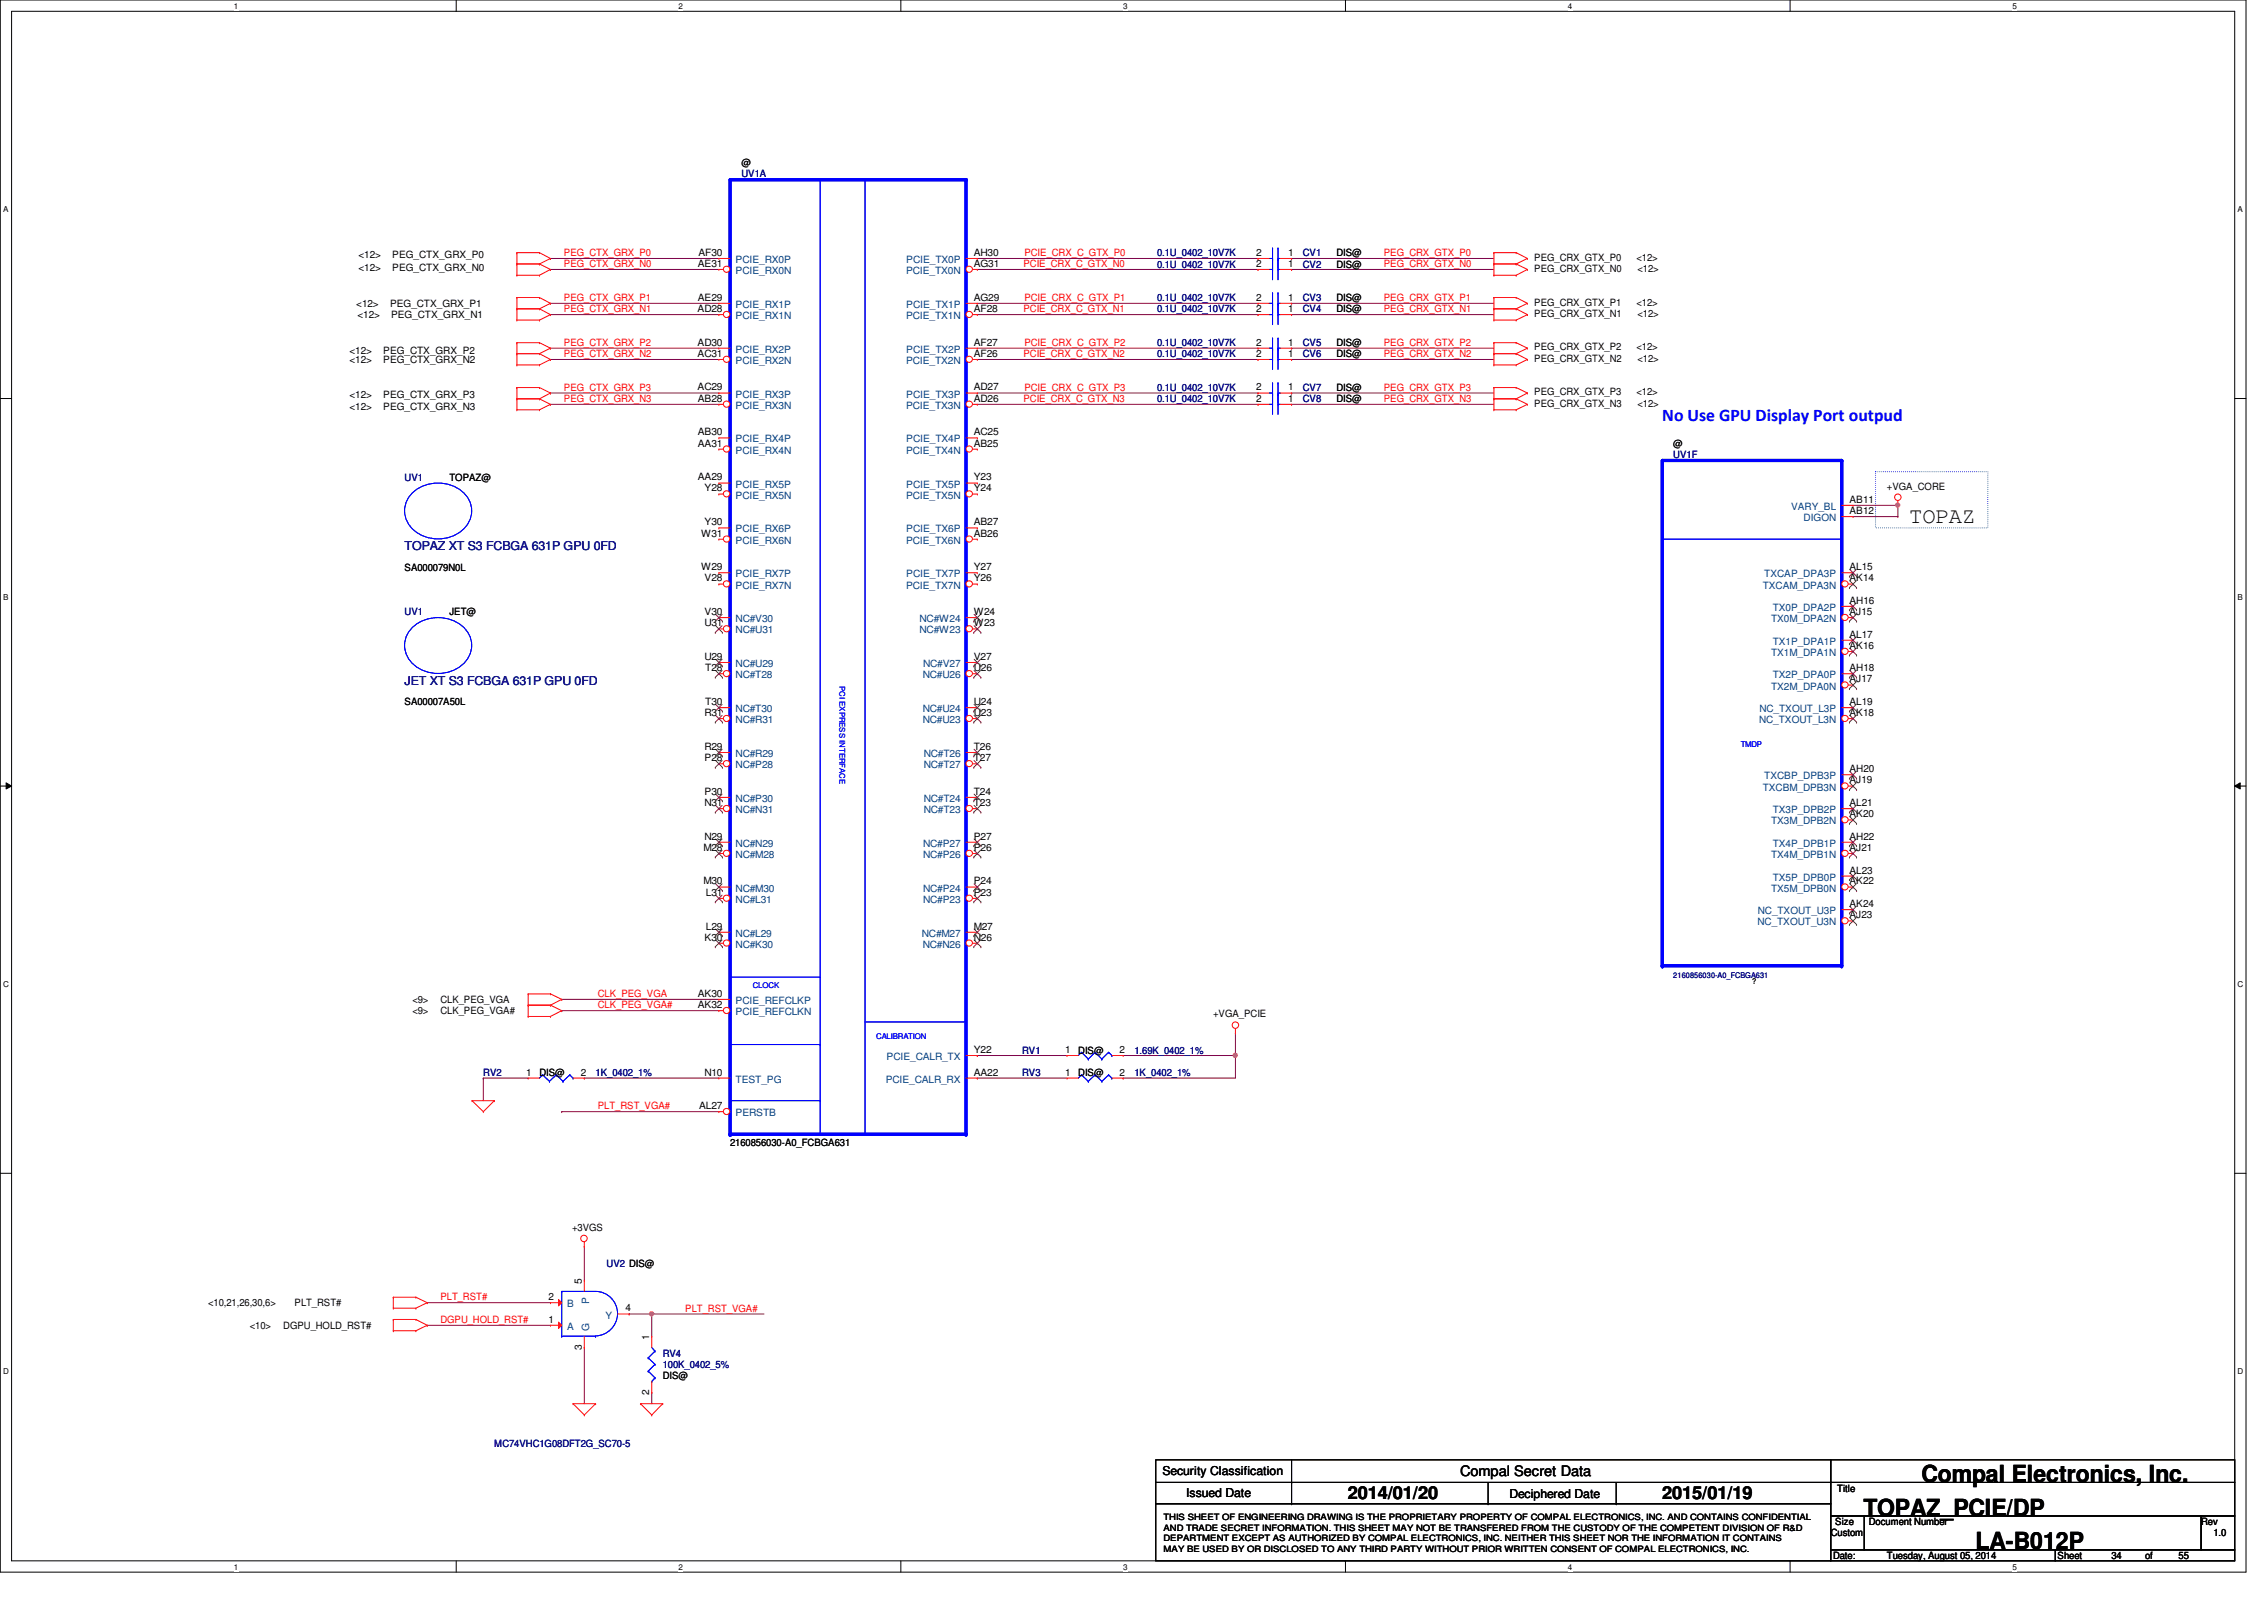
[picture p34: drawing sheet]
<svg xmlns="http://www.w3.org/2000/svg" width="297mm" height="210mm" viewBox="0 0 297 210" stroke-linecap="round" stroke-linejoin="round" font-family="sans-serif">
<defs><g id="words">
<g font-size="3.1">
<text x="252.1" y="194.4">Compal Electronics, Inc.</text>
<text x="244.5" y="198.8">TOPAZ_PCIE/DP</text>
<text x="259.2" y="203.2">LA-B012P</text>
</g>
<text font-size="2.9" x="250.5" y="68.6">TOPAZ</text>
<text font-size="2.3" fill="#00f" x="218.1" y="55.2">No Use GPU Display Port outpud</text>
<g font-size="2.3">
<text x="176.8" y="196.6">2014/01/20</text>
<text x="218.1" y="196.6">2015/01/19</text>
</g>
<text font-size="1.9" x="191.6" y="193.7">Compal Secret Data</text>
<g font-size="1.6" fill="#000080">
<text x="53.1" y="72.2">TOPAZ XT S3 FCBGA 631P GPU 0FD</text>
<text x="53.1" y="89.8">JET XT S3 FCBGA 631P GPU 0FD</text>
</g>
<g font-size="1.6">
<text x="152.5" y="193.5">Security Classification</text>
<text x="155.6" y="196.3">Issued Date</text>
<text x="198" y="196.5">Deciphered Date</text>
</g>
<g font-size="1.3" fill="#000080">
<text x="97.3" y="23.3">UV1A</text>
<text x="151.8" y="35.1">0.1U_0402_10V7K</text>
<text x="151.8" y="33.6">0.1U_0402_10V7K</text>
<text x="170.9" y="35.1">CV2</text>
<text x="170.9" y="33.6">CV1</text>
<text x="151.8" y="41">0.1U_0402_10V7K</text>
<text x="151.8" y="39.5">0.1U_0402_10V7K</text>
<text x="170.9" y="41">CV4</text>
<text x="170.9" y="39.5">CV3</text>
<text x="151.8" y="45.4">0.1U_0402_10V7K</text>
<text x="151.8" y="46.9">0.1U_0402_10V7K</text>
<text x="170.9" y="45.4">CV5</text>
<text x="170.9" y="46.9">CV6</text>
<text x="151.8" y="52.7">0.1U_0402_10V7K</text>
<text x="151.8" y="51.3">0.1U_0402_10V7K</text>
<text x="170.9" y="52.7">CV8</text>
<text x="170.9" y="51.3">CV7</text>
<text x="53.1" y="63.1">UV1</text>
<text x="219.5" y="60.1">UV1F</text>
<text x="53.1" y="80.7">UV1</text>
<text x="63.4" y="141.1">RV2</text>
<text x="78.1" y="141.1">1K_0402_1%</text>
<text x="134.1" y="141.1">RV3</text>
<text x="134.1" y="138.2">RV1</text>
<text x="148.8" y="141.1">1K_0402_1%</text>
<text x="148.8" y="138.2">1.69K_0402_1%</text>
<text x="79.6" y="166.2">UV2 DIS@</text>
<text x="86.9" y="178">RV4</text>
<text x="86.9" y="179.5">100K_0402_5%</text>
<text x="64.9" y="189.8">MC74VHC1G08DFT2G_SC70-5</text>
</g>
<g font-size="1.3">
<text x="97.3" y="21.8">@</text>
<text x="47" y="33.9">&lt;12&gt;</text>
<text x="47" y="35.5">&lt;12&gt;</text>
<text x="51.5" y="33.9">PEG_CTX_GRX_P0</text>
<text x="51.5" y="35.5">PEG_CTX_GRX_N0</text>
<text x="91.6" y="35">AE31</text>
<text x="91.6" y="33.6">AF30</text>
<text x="127.8" y="35">AG31</text>
<text x="127.8" y="33.6">AH30</text>
<text x="164.8" y="35">2</text>
<text x="164.8" y="33.6">2</text>
<text x="169" y="35">1</text>
<text x="169" y="33.6">1</text>
<text x="175.3" y="35.1">DIS@</text>
<text x="175.3" y="33.6">DIS@</text>
<text x="201.3" y="34.2">PEG_CRX_GTX_P0</text>
<text x="201.3" y="35.7">PEG_CRX_GTX_N0</text>
<text x="214.7" y="34.2">&lt;12&gt;</text>
<text x="214.8" y="35.7">&lt;12&gt;</text>
<text x="46.7" y="40.2">&lt;12&gt;</text>
<text x="46.9" y="41.7">&lt;12&gt;</text>
<text x="51.2" y="40.2">PEG_CTX_GRX_P1</text>
<text x="51.3" y="41.7">PEG_CTX_GRX_N1</text>
<text x="91.5" y="40.9">AD28</text>
<text x="91.6" y="39.5">AE29</text>
<text x="127.8" y="40.9">AF28</text>
<text x="127.8" y="39.5">AG29</text>
<text x="164.8" y="40.9">2</text>
<text x="164.8" y="39.5">2</text>
<text x="169" y="40.9">1</text>
<text x="169" y="39.5">1</text>
<text x="175.3" y="41">DIS@</text>
<text x="175.3" y="39.5">DIS@</text>
<text x="201.3" y="40.1">PEG_CRX_GTX_P1</text>
<text x="201.3" y="41.6">PEG_CRX_GTX_N1</text>
<text x="214.7" y="40.1">&lt;12&gt;</text>
<text x="214.8" y="41.6">&lt;12&gt;</text>
<text x="45.8" y="46.4">&lt;12&gt;</text>
<text x="45.8" y="47.6">&lt;12&gt;</text>
<text x="50.3" y="46.4">PEG_CTX_GRX_P2</text>
<text x="50.3" y="47.6">PEG_CTX_GRX_N2</text>
<text x="91.5" y="46.8">AC31</text>
<text x="91.5" y="45.3">AD30</text>
<text x="127.8" y="46.8">AF26</text>
<text x="127.8" y="45.3">AF27</text>
<text x="164.8" y="45.3">2</text>
<text x="164.8" y="46.8">2</text>
<text x="169" y="45.3">1</text>
<text x="169" y="46.8">1</text>
<text x="175.3" y="45.4">DIS@</text>
<text x="175.3" y="46.9">DIS@</text>
<text x="201.3" y="46">PEG_CRX_GTX_P2</text>
<text x="201.3" y="47.5">PEG_CRX_GTX_N2</text>
<text x="214.7" y="46">&lt;12&gt;</text>
<text x="214.8" y="47.5">&lt;12&gt;</text>
<text x="45.8" y="52.2">&lt;12&gt;</text>
<text x="45.8" y="53.8">&lt;12&gt;</text>
<text x="50.3" y="52.2">PEG_CTX_GRX_P3</text>
<text x="50.3" y="53.8">PEG_CTX_GRX_N3</text>
<text x="91.5" y="51.2">AC29</text>
<text x="91.6" y="52.7">AB28</text>
<text x="127.8" y="52.7">AD26</text>
<text x="127.8" y="51.2">AD27</text>
<text x="164.8" y="52.7">2</text>
<text x="164.8" y="51.2">2</text>
<text x="169" y="52.7">1</text>
<text x="169" y="51.2">1</text>
<text x="175.3" y="52.7">DIS@</text>
<text x="175.3" y="51.3">DIS@</text>
<text x="201.3" y="51.9">PEG_CRX_GTX_P3</text>
<text x="201.3" y="53.3">PEG_CRX_GTX_N3</text>
<text x="214.7" y="51.9">&lt;12&gt;</text>
<text x="214.8" y="53.3">&lt;12&gt;</text>
<text x="91.6" y="58.6">AA31</text>
<text x="91.6" y="57.1">AB30</text>
<text x="127.8" y="58.6">AB25</text>
<text x="127.8" y="57.1">AC25</text>
<text x="219.5" y="58.6">@</text>
<text x="59" y="63.1">TOPAZ@</text>
<text x="91.6" y="63">AA29</text>
<text x="92.5" y="64.5">Y28</text>
<text x="127.8" y="64.5">Y24</text>
<text x="127.8" y="63">Y23</text>
<text x="242.7" y="66">AB11</text>
<text x="247.6" y="64.3">+VGA_CORE</text>
<text x="92" y="70.4">W31</text>
<text x="92.5" y="68.9">Y30</text>
<text x="127.8" y="70.4">AB26</text>
<text x="127.8" y="68.9">AB27</text>
<text x="242.7" y="67.4">AB12</text>
<text x="53.1" y="74.8">SA000079N0L</text>
<text x="92" y="74.8">W29</text>
<text x="92.5" y="76.3">V28</text>
<text x="127.8" y="76.3">Y26</text>
<text x="127.8" y="74.8">Y27</text>
<text x="242.7" y="76.3">AK14</text>
<text x="242.7" y="74.8">AL15</text>
<text x="59" y="80.7">JET@</text>
<text x="92.4" y="82.2">U31</text>
<text x="92.5" y="80.7">V30</text>
<text x="127.8" y="82.2">W23</text>
<text x="127.8" y="80.7">W24</text>
<text x="242.7" y="80.7">AJ15</text>
<text x="242.7" y="79.2">AH16</text>
<text x="242.7" y="83.7">AL17</text>
<text x="92.4" y="86.6">U29</text>
<text x="92.5" y="88.1">T28</text>
<text x="127.8" y="88.1">U26</text>
<text x="127.8" y="86.6">V27</text>
<text x="242.7" y="85.1">AK16</text>
<text x="242.7" y="89.5">AJ17</text>
<text x="242.7" y="88.1">AH18</text>
<text x="53.1" y="92.5">SA00007A50L</text>
<text x="92.4" y="93.9">R31</text>
<text x="92.5" y="92.5">T30</text>
<text x="127.8" y="93.9">U23</text>
<text x="127.8" y="92.5">U24</text>
<text x="242.7" y="93.9">AK18</text>
<text x="242.7" y="92.5">AL19</text>
<text x="92.4" y="98.4">R29</text>
<text x="92.5" y="99.9">P28</text>
<text x="127.8" y="99.9">T27</text>
<text x="127.8" y="98.4">T26</text>
<text x="242.7" y="101.3">AH20</text>
<text x="92.4" y="105.7">N31</text>
<text x="92.5" y="104.3">P30</text>
<text x="127.8" y="105.7">T23</text>
<text x="127.8" y="104.3">T24</text>
<text x="242.7" y="102.8">AJ19</text>
<text x="242.7" y="107.2">AK20</text>
<text x="242.7" y="105.7">AL21</text>
<text x="92.3" y="111.6">M28</text>
<text x="92.4" y="110.2">N29</text>
<text x="127.8" y="111.6">P26</text>
<text x="127.8" y="110.2">P27</text>
<text x="242.7" y="111.6">AJ21</text>
<text x="242.7" y="110.2">AH22</text>
<text x="92.3" y="116">M30</text>
<text x="92.6" y="117.5">L31</text>
<text x="127.8" y="117.5">P23</text>
<text x="127.8" y="116">P24</text>
<text x="242.7" y="116">AK22</text>
<text x="242.7" y="114.6">AL23</text>
<text x="242.7" y="119">AK24</text>
<text x="92.5" y="123.4">K30</text>
<text x="92.6" y="122">L29</text>
<text x="127.8" y="123.4">N26</text>
<text x="127.8" y="122">M27</text>
<text x="242.7" y="120.5">AJ23</text>
<text x="54.1" y="131.6">&lt;9&gt;</text>
<text x="57.8" y="131.6">CLK_PEG_VGA</text>
<text x="91.6" y="130.8">AK30</text>
<text x="54.1" y="133.1">&lt;9&gt;</text>
<text x="57.8" y="133.1">CLK_PEG_VGA#</text>
<text x="91.6" y="132.2">AK32</text>
<text x="159.2" y="133.5">+VGA_PCIE</text>
<text x="69" y="141.1">1</text>
<text x="70.8" y="141.1">DIS@</text>
<text x="76.2" y="141.1">2</text>
<text x="92.4" y="141.1">N10</text>
<text x="127.8" y="141.1">AA22</text>
<text x="127.8" y="138.1">Y22</text>
<text x="139.7" y="141.1">1</text>
<text x="139.7" y="138.1">1</text>
<text x="141.5" y="141.1">DIS@</text>
<text x="141.5" y="138.2">DIS@</text>
<text x="146.9" y="141.1">2</text>
<text x="146.9" y="138.1">2</text>
<text x="91.7" y="145.5">AL27</text>
<text x="95.8" y="150.3">2160856030-A0_FCBGA631</text>
<text x="75.1" y="161.5">+3VGS</text>
<text x="27.3" y="171.4">&lt;10,21,26,30,6&gt;</text>
<text x="38.6" y="171.4">PLT_RST#</text>
<text x="72" y="170.6">2</text>
<text x="72" y="173.5">1</text>
<text x="76.3" y="168.4" transform="rotate(-90 76.3 168.4)">5</text>
<text x="82.1" y="172">4</text>
<text x="32.8" y="174.3">&lt;10&gt;</text>
<text x="37.2" y="174.3">DGPU_HOLD_RST#</text>
<text x="76.3" y="177.1" transform="rotate(-90 76.3 177.1)">3</text>
<text x="85.2" y="175.8" transform="rotate(-90 85.2 175.8)">1</text>
<text x="85.2" y="183" transform="rotate(-90 85.2 183)">2</text>
<text x="86.9" y="180.9">DIS@</text>
<text x="241" y="195.8">Title</text>
<text x="240.2" y="201.5">Custom</text>
<text x="240.8" y="200.1">Size</text>
<text x="245.2" y="200.1">Document Number</text>
<text x="288.8" y="200.1">Rev</text>
<text x="290.4" y="201.5">1.0</text>
<text x="240.5" y="204.5">Date:</text>
<text x="247.6" y="204.5">Tuesday, August 05, 2014</text>
<text x="270" y="204.5">Sheet</text>
<text x="277" y="204.5">34</text>
<text x="281.4" y="204.5">of</text>
<text x="285.8" y="204.5">55</text>
</g>
<g font-size="1.3" fill="#f00">
<text x="74" y="33.6">PEG_CTX_GRX_P0</text>
<text x="74" y="35.1">PEG_CTX_GRX_N0</text>
<text x="134.3" y="35.1">PCIE_CRX_C_GTX_N0</text>
<text x="134.4" y="33.6">PCIE_CRX_C_GTX_P0</text>
<text x="181.6" y="33.6">PEG_CRX_GTX_P0</text>
<text x="181.6" y="35.1">PEG_CRX_GTX_N0</text>
<text x="74" y="41">PEG_CTX_GRX_N1</text>
<text x="74" y="39.5">PEG_CTX_GRX_P1</text>
<text x="134.3" y="41">PCIE_CRX_C_GTX_N1</text>
<text x="134.4" y="39.5">PCIE_CRX_C_GTX_P1</text>
<text x="181.6" y="41">PEG_CRX_GTX_N1</text>
<text x="181.6" y="39.5">PEG_CRX_GTX_P1</text>
<text x="74" y="45.4">PEG_CTX_GRX_P2</text>
<text x="74" y="46.9">PEG_CTX_GRX_N2</text>
<text x="134.3" y="46.9">PCIE_CRX_C_GTX_N2</text>
<text x="134.4" y="45.4">PCIE_CRX_C_GTX_P2</text>
<text x="181.6" y="45.4">PEG_CRX_GTX_P2</text>
<text x="181.6" y="46.9">PEG_CRX_GTX_N2</text>
<text x="74" y="51.3">PEG_CTX_GRX_P3</text>
<text x="74" y="52.7">PEG_CTX_GRX_N3</text>
<text x="134.3" y="52.7">PCIE_CRX_C_GTX_N3</text>
<text x="134.4" y="51.3">PCIE_CRX_C_GTX_P3</text>
<text x="181.6" y="52.7">PEG_CRX_GTX_N3</text>
<text x="181.6" y="51.3">PEG_CRX_GTX_P3</text>
<text x="78.4" y="130.8">CLK_PEG_VGA</text>
<text x="78.4" y="132.3">CLK_PEG_VGA#</text>
<text x="78.4" y="145.5">PLT_RST_VGA#</text>
<text x="57.8" y="170.6">PLT_RST#</text>
<text x="57.8" y="173.6">DGPU_HOLD_RST#</text>
<text x="89.9" y="172.1">PLT_RST_VGA#</text>
</g>
<g font-size="1.3" fill="#004080">
<text x="96.5" y="35.9">PCIE_RX0N</text>
<text x="96.5" y="34.5">PCIE_RX0P</text>
<text x="118.9" y="35.9">PCIE_TX0N</text>
<text x="118.9" y="34.5">PCIE_TX0P</text>
<text x="96.5" y="41.9">PCIE_RX1N</text>
<text x="96.5" y="40.4">PCIE_RX1P</text>
<text x="118.9" y="41.9">PCIE_TX1N</text>
<text x="118.9" y="40.4">PCIE_TX1P</text>
<text x="96.5" y="47.8">PCIE_RX2N</text>
<text x="96.5" y="46.3">PCIE_RX2P</text>
<text x="118.9" y="47.8">PCIE_TX2N</text>
<text x="118.9" y="46.3">PCIE_TX2P</text>
<text x="96.5" y="53.6">PCIE_RX3N</text>
<text x="96.5" y="52.2">PCIE_RX3P</text>
<text x="118.9" y="53.6">PCIE_TX3N</text>
<text x="118.9" y="52.2">PCIE_TX3P</text>
<text x="96.5" y="59.5">PCIE_RX4N</text>
<text x="96.5" y="58">PCIE_RX4P</text>
<text x="118.9" y="59.5">PCIE_TX4N</text>
<text x="118.9" y="58">PCIE_TX4P</text>
<text x="96.5" y="65.4">PCIE_RX5N</text>
<text x="96.5" y="64">PCIE_RX5P</text>
<text x="118.9" y="65.4">PCIE_TX5N</text>
<text x="118.9" y="64">PCIE_TX5P</text>
<text x="96.5" y="71.3">PCIE_RX6N</text>
<text x="96.5" y="69.8">PCIE_RX6P</text>
<text x="118.9" y="71.3">PCIE_TX6N</text>
<text x="118.9" y="69.8">PCIE_TX6P</text>
<text x="235" y="66.9">VARY_BL</text>
<text x="236.6" y="68.4">DIGON</text>
<text x="96.5" y="77.2">PCIE_RX7N</text>
<text x="96.5" y="75.7">PCIE_RX7P</text>
<text x="118.9" y="77.2">PCIE_TX7N</text>
<text x="118.9" y="75.7">PCIE_TX7P</text>
<text x="231.3" y="77.2">TXCAM_DPA3N</text>
<text x="231.5" y="75.7">TXCAP_DPA3P</text>
<text x="96.5" y="83.1">NC#U31</text>
<text x="96.5" y="81.6">NC#V30</text>
<text x="120.6" y="83.1">NC#W23</text>
<text x="120.6" y="81.6">NC#W24</text>
<text x="232.4" y="81.6">TX0M_DPA2N</text>
<text x="232.6" y="80.1">TX0P_DPA2P</text>
<text x="96.5" y="89">NC#T28</text>
<text x="96.5" y="87.5">NC#U29</text>
<text x="121.1" y="89">NC#U26</text>
<text x="121.1" y="87.5">NC#V27</text>
<text x="232.4" y="86.1">TX1M_DPA1N</text>
<text x="232.6" y="84.6">TX1P_DPA1P</text>
<text x="232.6" y="89">TX2P_DPA0P</text>
<text x="96.5" y="94.9">NC#R31</text>
<text x="96.5" y="93.4">NC#T30</text>
<text x="121.1" y="94.9">NC#U23</text>
<text x="121.1" y="93.4">NC#U24</text>
<text x="230.8" y="94.9">NC_TXOUT_L3N</text>
<text x="230.8" y="93.4">NC_TXOUT_L3P</text>
<text x="232.4" y="90.5">TX2M_DPA0N</text>
<text x="96.5" y="100.8">NC#P28</text>
<text x="96.5" y="99.3">NC#R29</text>
<text x="121.2" y="100.8">NC#T27</text>
<text x="121.2" y="99.3">NC#T26</text>
<text x="96.5" y="106.7">NC#N31</text>
<text x="96.5" y="105.2">NC#P30</text>
<text x="121.2" y="106.7">NC#T23</text>
<text x="121.2" y="105.2">NC#T24</text>
<text x="231.3" y="103.7">TXCBM_DPB3N</text>
<text x="231.5" y="102.2">TXCBP_DPB3P</text>
<text x="232.6" y="106.7">TX3P_DPB2P</text>
<text x="96.5" y="112.6">NC#M28</text>
<text x="96.5" y="111.1">NC#N29</text>
<text x="121.1" y="112.6">NC#P26</text>
<text x="121.1" y="111.1">NC#P27</text>
<text x="232.4" y="108.2">TX3M_DPB2N</text>
<text x="232.4" y="112.6">TX4M_DPB1N</text>
<text x="232.6" y="111.1">TX4P_DPB1P</text>
<text x="96.5" y="118.4">NC#L31</text>
<text x="96.5" y="117">NC#M30</text>
<text x="121.1" y="118.4">NC#P23</text>
<text x="121.1" y="117">NC#P24</text>
<text x="230.6" y="119.9">NC_TXOUT_U3P</text>
<text x="232.4" y="117">TX5M_DPB0N</text>
<text x="232.6" y="115.5">TX5P_DPB0P</text>
<text x="96.5" y="124.3">NC#K30</text>
<text x="96.5" y="122.9">NC#L29</text>
<text x="120.9" y="122.9">NC#M27</text>
<text x="121.1" y="124.3">NC#N26</text>
<text x="230.6" y="121.4">NC_TXOUT_U3N</text>
<text x="96.5" y="131.7">PCIE_REFCLKP</text>
<text x="96.5" y="133.2">PCIE_REFCLKN</text>
<text x="96.5" y="142">TEST_PG</text>
<text x="116.2" y="142">PCIE_CALR_RX</text>
<text x="116.3" y="139.1">PCIE_CALR_TX</text>
<text x="96.5" y="146.4">PERSTB</text>
<text x="74.4" y="171.5">B</text>
<text x="77.3" y="171" transform="rotate(-90 77.3 171)">P</text>
<text x="79.5" y="173">Y</text>
<text x="74.4" y="174.5">A</text>
<text x="77.3" y="174.6" transform="rotate(-90 77.3 174.6)">G</text>
</g>
<g font-size="1.1">
<text x="30.7" y="1.1">1</text>
<text x="89" y="1.1">2</text>
<text x="147.4" y="1.1">3</text>
<text x="205.7" y="1.1">4</text>
<text x="264" y="1.1">5</text>
<text x=".4" y="27.9">A</text>
<text x="293.6" y="27.9">A</text>
<text x=".4" y="78.7">B</text>
<text x="293.6" y="78.7">B</text>
<text x=".4" y="129.5">C</text>
<text x="293.6" y="129.5">C</text>
<text x=".4" y="180.3">D</text>
<text x="293.6" y="180.3">D</text>
<text x="152.7" y="203.6">MAY BE USED BY OR DISCLOSED TO ANY THIRD PARTY WITHOUT PRIOR WRITTEN CONSENT OF COMPAL ELECTRONICS, INC.</text>
<text x="152.7" y="202.2">DEPARTMENT EXCEPT AS AUTHORIZED BY COMPAL ELECTRONICS, INC. NEITHER THIS SHEET NOR THE INFORMATION IT CONTAINS</text>
<text x="152.7" y="200.8">AND TRADE SECRET INFORMATION. THIS SHEET MAY NOT BE TRANSFERED FROM THE CUSTODY OF THE COMPETENT DIVISION OF R&amp;D</text>
<text x="152.7" y="199.4">THIS SHEET OF ENGINEERING DRAWING IS THE PROPRIETARY PROPERTY OF COMPAL ELECTRONICS, INC. AND CONTAINS CONFIDENTIAL</text>
<text x="30.7" y="205.9">1</text>
<text x="89" y="205.9">2</text>
<text x="147.4" y="205.9">3</text>
<text x="205.7" y="205.9">4</text>
<text x="264" y="205.9">5</text>
</g>
<g font-size="1" fill="#00f">
<text x="110.1" y="90" transform="rotate(90 110.1 90)">PCI EXPRESS INTERFACE</text>
<text x="228.4" y="98">TMDP</text>
<text x="98.8" y="129.7">CLOCK</text>
<text x="115" y="136.3">CALIBRATION</text>
</g>
<text font-size="1" fill="#000080" x="219.5" y="128.3">2160856030-A0_FCBGA631</text>
<text font-size="1" x="229.9" y="129.1">?</text>
</g></defs>
<path d="M0 0h294.7v206.2h-294.7zM1.5 1.5h291.7v203.3h-291.7z" fill="none" stroke="#000" stroke-width=".13"/>
<g fill="#fff">
<path d="M30.7 .2h.6v1.2h-.6z"/>
<path d="M30.7 204.9h.6v1.2h-.6z"/>
</g>
<path d="M59.9 0v1.5M59.9 204.8v1.4" fill="none" stroke="#000" stroke-width=".13"/>
<g fill="#fff">
<path d="M89 .2h.6v1.2h-.6z"/>
<path d="M89 204.9h.6v1.2h-.6z"/>
</g>
<path d="M118.2 0v1.5M118.2 204.8v1.4" fill="none" stroke="#000" stroke-width=".13"/>
<g fill="#fff">
<path d="M147.4 .2h.6v1.2h-.6z"/>
<path d="M147.4 204.9h.6v1.2h-.6z"/>
</g>
<path d="M176.5 0v1.5M176.5 204.8v1.4" fill="none" stroke="#000" stroke-width=".13"/>
<g fill="#fff">
<path d="M205.7 .2h.6v1.2h-.6z"/>
<path d="M205.7 204.9h.6v1.2h-.6z"/>
</g>
<path d="M234.9 0v1.5M234.9 204.8v1.4" fill="none" stroke="#000" stroke-width=".13"/>
<g fill="#fff">
<path d="M264 .2h.6v1.2h-.6z"/>
<path d="M264 204.9h.6v1.2h-.6z"/>
<path d="M.4 26.9h.7v1.2h-.7z"/>
<path d="M293.6 26.9h.7v1.2h-.7z"/>
<path d="M.4 77.7h.7v1.2h-.7z"/>
<path d="M293.6 77.7h.7v1.2h-.7z"/>
</g>
<path d="M0 52.3h1.5M293.2 52.3h1.5" fill="none" stroke="#000" stroke-width=".13"/>
<g fill="#fff">
<path d="M.4 128.5h.8v1.2h-.8z"/>
<path d="M293.6 128.5h.7v1.2h-.7z"/>
</g>
<path d="M0 103.1h1.5M.8 102.7l.7 .4-.7 .4zM293.2 103.1l.7-.4v.8zM293.2 103.1h1.5" fill="none" stroke="#000" stroke-width=".13"/>
<path d="M.8 102.7l.7 .4-.7 .4zM293.2 103.1l.7-.4v.8z" fill="#000"/>
<g fill="#fff">
<path d="M.4 179.3h.8v1.2h-.8z"/>
<path d="M293.6 179.3h.7v1.2h-.7z"/>
</g>
<path d="M0 153.9h1.5M293.2 153.9h1.5" fill="none" stroke="#000" stroke-width=".13"/>
<path d="M246.1 61.9h14.7v7.4h-14.7z" fill="none" stroke="#00f" stroke-width=".13" stroke-dasharray="0 .3"/>
<g fill="none" stroke="#800040" stroke-width=".13">
<path d="M72.2 39.8h.1M72.2 33.9h.1M72.2 35.3h.1M72.2 39.8h22.1M72.2 33.9h22.1M72.2 35.3h22.1M72.2 51.6h.1M72.2 41.3h.1M72.2 45.7h.1M72.2 47.2h.1M72.2 53h.1M72.2 51.6h22.1"/>
<path d="M72.2 41.3h22.1M72.2 45.7h22.1M72.2 47.2h22.1M72.2 53h22.1M73.7 131.1h.1M73.7 132.6h.1M73.7 131.1h20.6M73.7 132.6h20.6M128.2 138.5h.1M128.2 138.5h11.8M147.4 138.5h14.7M162.1 138.5h.1"/>
<path d="M162.1 138.5v2.9h-14.7M63.4 141.4h.1M63.4 141.4h5.9M63.4 141.4v3M73.7 145.8h.1M73.7 145.8h20.6M76.7 141.4h.1M76.7 141.4h17.6M128.2 141.4h.1M128.2 141.4h11.8M147.4 141.4h.1"/>
</g>
<circle cx="162.1" cy="138.4" r=".29" fill="#f0f"/>
<circle cx="162.1" cy="138.4" r=".29" fill="none" stroke="#f0f" stroke-width=".13"/>
<path d="M162.1 135.6h.1M162.1 135.6v2.9M76.7 163.5h.1M76.7 176.8h.1M76.7 163.5v4.4M76.7 176.8v7.3M82.5 172.4h.1M82.5 172.4h3M85.5 172.4h.1M85.5 172.4v2.9" fill="none" stroke="#800040" stroke-width=".13"/>
<circle cx="85.5" cy="172.4" r=".29" fill="#f0f"/>
<circle cx="85.5" cy="172.4" r=".29" fill="none" stroke="#f0f" stroke-width=".13"/>
<g fill="none" stroke="#800040" stroke-width=".13">
<path d="M128.2 35.3h36.9M128.2 33.9h36.9M128.2 39.8h36.9M165.1 35.3h.1M165.1 33.9h.1M165.1 39.8h.1M169.5 39.8h.1M169.5 33.9h.1M169.5 35.3h.1M169.5 35.3h26.5M169.5 33.9h26.5M169.5 39.8h26.5"/>
<path d="M128.2 41.3h36.9M128.2 45.7h36.9M128.2 51.6h36.9M128.2 53h36.9M128.2 47.2h36.9M165.1 41.3h.1M165.1 45.7h.1M165.1 51.6h.1M165.1 53h.1M165.1 47.2h.1M169.5 41.3h.1M169.5 53h.1"/>
<path d="M169.5 51.6h.1M169.5 45.7h.1M169.5 47.2h.1M169.5 41.3h26.5M169.5 45.7h26.5M169.5 51.6h26.5M169.5 53h26.5M169.5 47.2h26.5M243.1 66.3h5.9M243.1 67.8h5.9M249 66.3h.1M249 67.8h.1"/>
<path d="M249 66.3v1.5M56 170.9h.1M56 173.9h.1M56 170.9h16.2M56 173.9h16.2M85.5 172.4h.1M85.5 172.4h14.7M85.5 182.7h.1M85.5 182.7v1.4"/>
</g>
<circle cx="249" cy="66.3" r=".29" fill="#f0f"/>
<circle cx="249" cy="66.3" r=".29" fill="none" stroke="#f0f" stroke-width=".13"/>
<g fill="none" stroke="#f00" stroke-width=".13">
<path d="M67.8 34.6h.1M67.8 33.1h.1M67.8 36.1h.1M67.8 39h.1M67.8 33.1h3M67.8 34.6h3M67.8 33.1v3M67.8 39v3M67.8 36.1h3M67.8 39h3M70.8 33.1h.1M70.8 34.6h.1"/>
<path d="M70.8 36.1h.1M70.8 39h.1M70.8 33.1l1.4 .8M70.8 34.6l1.4 .7M70.8 39l1.4 .8M72.2 33.9h.1M72.2 35.3h.1M72.2 39.8h.1M72.2 33.9l-1.4 .7M72.2 35.3l-1.4 .8M72.2 39.8l-1.4 .7M196 39h.1"/>
<path d="M196 34.6h.1M196 33.1h.1M196 36.1h.1M196 33.1h2.9M196 34.6h2.9M196 36.1h2.9M196 39h2.9M196 33.1v3M196 39v3M198.9 39h.1M198.9 33.1h.1M198.9 34.6h.1"/>
<path d="M198.9 36.1h.1M198.9 39l1.5 .8M198.9 33.1l1.5 .8M198.9 34.6l1.5 .7M200.4 39.8h.1M200.4 33.9h.1M200.4 35.3h.1M200.4 39.8l-1.5 .7M200.4 33.9l-1.5 .7M200.4 35.3l-1.5 .8M67.8 46.4h.1M67.8 45h.1"/>
<path d="M67.8 47.9h.1M67.8 52.3h.1M67.8 50.8h.1M67.8 53.8h.1M67.8 40.5h.1M67.8 42h.1M67.8 45v2.9M67.8 50.8v3M67.8 45h3M67.8 46.4h3M67.8 47.9h3M67.8 50.8h3"/>
<path d="M67.8 52.3h3M67.8 53.8h3M67.8 40.5h3M67.8 42h3M70.8 45h.1M70.8 46.4h.1M70.8 47.9h.1M70.8 50.8h.1M70.8 52.3h.1M70.8 53.8h.1M70.8 40.5h.1M70.8 42h.1"/>
<path d="M70.8 45l1.4 .7M70.8 46.4l1.4 .8M70.8 50.8l1.4 .8M70.8 52.3l1.4 .7M70.8 40.5l1.4 .8M72.2 45.7h.1M72.2 47.2h.1M72.2 51.6h.1M72.2 53h.1M72.2 41.3h.1M72.2 45.7l-1.4 .7M72.2 47.2l-1.4 .7"/>
<path d="M72.2 51.6l-1.4 .7M72.2 53l-1.4 .8M72.2 41.3l-1.4 .7M165.1 45.7h.1M165.1 45.7h1.4M168 45.7h1.5M169.5 45.7h.1M196 40.5h.1M196 42h.1M196 46.4h.1M196 45h.1M196 47.9h.1"/>
<path d="M196 52.3h.1M196 50.8h.1M196 53.8h.1M196 45h2.9M196 46.4h2.9M196 47.9h2.9M196 50.8h2.9M196 52.3h2.9M196 53.8h2.9M196 40.5h2.9M196 42h2.9M196 45v2.9"/>
<path d="M196 50.8v3M198.9 40.5h.1M198.9 42h.1M198.9 45h.1M198.9 46.4h.1M198.9 47.9h.1M198.9 50.8h.1M198.9 52.3h.1M198.9 53.8h.1M198.9 40.5l1.5 .8M198.9 45l1.5 .7M198.9 46.4l1.5 .8"/>
<path d="M198.9 50.8l1.5 .8M198.9 52.3l1.5 .7M200.4 41.3h.1M200.4 45.7h.1M200.4 47.2h.1M200.4 51.6h.1M200.4 53h.1M200.4 41.3l-1.5 .7M200.4 45.7l-1.5 .7M200.4 47.2l-1.5 .7M200.4 51.6l-1.5 .7M200.4 53l-1.5 .8"/>
<path d="M249 66.3h.1M249 65.7v.6M69.3 131.9h.1M69.3 130.4h.1M69.3 133.3h.1M69.3 130.4h2.9M69.3 131.9h2.9M69.3 130.4v2.9M69.3 133.3h2.9M72.2 130.4h.1M72.2 131.9h.1M72.2 133.3h.1"/>
<path d="M72.2 130.4l1.5 .7M72.2 131.9l1.5 .7M73.7 131.1h.1M73.7 132.6h.1M73.7 131.1l-1.5 .8M73.7 132.6l-1.5 .7M162.1 135.6h.1M162.1 135v.6M61.9 144.4h.1M61.9 144.4h3M61.9 144.4l1.5 1.4M63.4 145.8h.1"/>
<path d="M64.9 144.4h.1M64.9 144.4l-1.5 1.4M51.6 174.6h.1M51.6 173.1h.1M51.6 171.6h.1M51.6 170.2h.1M51.6 173.1h3M51.6 174.6h3M51.6 170.2v1.4M51.6 173.1v1.5M51.6 170.2h3M51.6 171.6h3"/>
<path d="M54.6 173.1h.1M54.6 174.6h.1M54.6 170.2h.1M54.6 171.6h.1M54.6 173.1l1.4 .8M54.6 170.2l1.4 .7M56 173.9h.1M56 170.9h.1M56 173.9l-1.4 .7M56 170.9l-1.4 .7M76.7 163.5h.1M76.7 162.9v.6"/>
<path d="M75.2 184.1h.1M75.2 184.1h2.9M75.2 184.1l1.5 1.5M76.7 185.6h.1M78.1 184.1h.1M78.1 184.1l-1.4 1.5M84 184.1h.1M84 184.1h2.9M84 184.1l1.5 1.5M85.5 185.6h.1M86.9 184.1h.1M86.9 184.1l-1.4 1.5"/>
<circle cx="249" cy="65.2" r=".43"/>
<circle cx="162.1" cy="134.5" r=".43"/>
<circle cx="76.6" cy="162.5" r=".43"/>
</g>
<g fill="none" stroke="#000" stroke-width=".13">
<path d="M151.6 191.5h88.6v3h-88.6zM151.6 194.5h88.6v2.8h-88.6zM151.6 197.3h88.6v7.5h-88.6zM169.5 194.5h.1M169.5 197.3h.1M169.5 191.5v5.8M195.2 197.3h.1M195.2 194.5v2.8M212 197.3h.1M212 194.5v2.8M240.2 191.5h53v3h-53zM240.2 194.5h53v4.4h-53z"/>
<path d="M240.2 198.9h4.4v4.4h-4.4zM244.6 198.9h44.2v4.4h-44.2zM288.8 198.9h4.4v4.4h-4.4zM240.2 203.3h29.5v1.5h-29.5zM269.7 203.3h23.5v1.5h-23.5z"/>
</g>
<g fill="none" stroke="#00f" stroke-width=".13">
<path d="M166.5 45.7h.5M167 44.4h.1M167 45.7h.1M167 44.4v2.6M167.7 45.7h.1M167.7 44.4h.1M167.7 45.7h.3M167.7 44.4v2.6M73.7 169.4h.1M73.7 175.3h.1M73.7 169.4h4.4a2.92 2.92 0 0 1 2.9 2.9 2.92 2.92 0 0 1-2.9 3M73.7 169.4v5.9"/>
<path d="M73.7 175.3h4.4M78.1 175.3h.1"/>
</g>
<path d="M73.3 170.5l.4 .4-.4 .4z" fill="#f00"/>
<path d="M72.2 170.9h.1M72.2 170.9h1.5M73.3 170.5l.4 .4-.4 .4z" fill="none" stroke="#f00" stroke-width=".13"/>
<path d="M73.3 173.4l.4 .5-.4 .4z" fill="#f00"/>
<g fill="none" stroke="#f00" stroke-width=".13">
<path d="M165.1 47.2h.1M165.1 41.3h.1M165.1 47.2h1.4M165.1 41.3h1.4M168 47.2h1.5M168 41.3h1.5M169.5 47.2h.1M169.5 41.3h.1M140 138.5h.1M140 138.5h1.5M145.9 138.5h1.5M147.4 138.5h.1"/>
<path d="M69.3 141.4h.1M69.3 141.4h1.5M75.2 141.4h1.5M76.7 141.4h.1M140 141.4h.1M140 141.4h1.5M145.9 141.4h1.5M147.4 141.4h.1M72.2 173.9h.1M72.2 173.9h1.5M73.3 173.4l.4 .5-.4 .4zM76.7 167.9h.1"/>
<path d="M76.7 176.8h.1M76.7 167.9v1.5M76.7 175.3v1.5M81.1 172.4h1.4M82.5 172.4h.1"/>
</g>
<g fill="none" stroke="#00f" stroke-width=".13">
<path d="M167 39.9h.1M167 39.9v2.7M167.7 39.9h.1M167.7 39.9v2.7M166.5 47.2h.5M166.5 41.3h.5M167 45.8h.1M167 47.2h.1M167 41.3h.1M167 45.8v2.7M167.7 47.2h.1M167.7 45.8h.1"/>
<path d="M167.7 41.3h.1M167.7 47.2h.3M167.7 45.8v2.7M167.7 41.3h.3M141.9 138h.1M141.9 138l-.4 .5M141.9 138l.9 .9M142.8 138.9h.1M143.7 138h.1M143.7 138l-.9 .9M143.7 138l.9 .9M144.6 138.9h.1"/>
<path d="M145.5 138h.1M145.5 138l-.9 .9M145.5 138l.4 .5M145.9 138.5h.1M71.2 141h.1M71.2 141l-.4 .4M71.2 141l.9 .9M72.1 141.9h.1M73 141h.1M73 141l-.9 .9M73 141l.9 .9M73.9 141.9h.1"/>
<path d="M74.8 141h.1M74.8 141l-.9 .9M74.8 141l.4 .4M75.2 141.4h.1M141.9 141h.1M141.9 141l-.4 .4M141.9 141l.9 .9M142.8 141.9h.1M143.7 141h.1M143.7 141l-.9 .9M143.7 141l.9 .9M144.6 141.9h.1"/>
<path d="M145.5 141h.1M145.5 141l-.9 .9M145.5 141l.4 .4M145.9 141.4h.1"/>
</g>
<path d="M218.1 60.4h23.5" fill="none" stroke="#00f" stroke-width=".42"/>
<circle cx="241.6" cy="60.4" r=".21" fill="#00f"/>
<path d="M241.6 60.4v66.3" fill="none" stroke="#00f" stroke-width=".42"/>
<circle cx="241.6" cy="126.7" r=".21" fill="#00f"/>
<path d="M218.1 126.7h23.5" fill="none" stroke="#00f" stroke-width=".42"/>
<circle cx="218.1" cy="126.7" r=".21" fill="#00f"/>
<path d="M218.1 60.4v66.3" fill="none" stroke="#00f" stroke-width=".42"/>
<circle cx="218.1" cy="126.7" r=".21" fill="#00f"/>
<path d="M218.1 70.7h23.5M241.6 70.7h.1" fill="none" stroke="#00f" stroke-width=".13"/>
<path d="M218.1 60.4h23.5" fill="none" stroke="#00f" stroke-width=".42"/>
<circle cx="241.6" cy="60.4" r=".21" fill="#00f"/>
<path d="M241.6 60.4v66.3" fill="none" stroke="#00f" stroke-width=".42"/>
<circle cx="241.6" cy="126.7" r=".21" fill="#00f"/>
<path d="M218.1 126.7h23.5" fill="none" stroke="#00f" stroke-width=".42"/>
<circle cx="218.1" cy="126.7" r=".21" fill="#00f"/>
<path d="M218.1 60.4v66.3" fill="none" stroke="#00f" stroke-width=".42"/>
<circle cx="218.1" cy="126.7" r=".21" fill="#00f"/>
<path d="M218.1 70.7h23.5M241.6 70.7h.1" fill="none" stroke="#00f" stroke-width=".13"/>
<path d="M241.6 67.8h1.5M243.1 67.8h.1" fill="none" stroke="#f00" stroke-width=".13"/>
<circle cx="242.1" cy="76.6" r=".42" fill="#fff"/>
<g fill="none" stroke="#f00" stroke-width=".13">
<path d="M241.6 75.1h1.5M242.5 76.6h.6M243.1 76.6h.1M243.1 75.1h.1"/>
<circle cx="242.1" cy="76.6" r=".42"/>
</g>
<path d="M242.7 77.1h.1M242.7 75.6h.1M242.7 76.2l.9 .9M242.7 74.7l.9 .9M243.5 76.2l-.8 .9M243.5 74.7l-.8 .9M243.6 77.1h.1M243.6 75.6h.1" fill="none" stroke="#804000" stroke-width=".13"/>
<circle cx="242.1" cy="103.1" r=".42" fill="#fff"/>
<g fill="none" stroke="#f00" stroke-width=".13">
<path d="M241.6 101.6h1.5M242.5 103.1h.6M243.1 103.1h.1M243.1 101.6h.1"/>
<circle cx="242.1" cy="103.1" r=".42"/>
</g>
<path d="M242.7 103.6h.1M242.7 102.1h.1M242.7 102.7l.9 .9M242.7 101.2l.9 .9M243.5 102.7l-.8 .9M243.5 101.2l-.8 .9M243.6 103.6h.1M243.6 102.1h.1" fill="none" stroke="#804000" stroke-width=".13"/>
<circle cx="242.1" cy="81" r=".42" fill="#fff"/>
<g fill="none" stroke="#f00" stroke-width=".13">
<path d="M241.6 79.5h1.5M243.1 79.5h.1M242.5 81h.6M243.1 81h.1"/>
<circle cx="242.1" cy="81" r=".42"/>
</g>
<path d="M242.7 79.1l.9 .9M243.5 79.1l-.8 .9M242.7 81.5h.1M242.7 80h.1M242.7 80.6l.9 .9M243.5 80.6l-.8 .9M243.6 81.5h.1M243.6 80h.1" fill="none" stroke="#804000" stroke-width=".13"/>
<circle cx="242.1" cy="85.4" r=".42" fill="#fff"/>
<g fill="none" stroke="#f00" stroke-width=".13">
<path d="M241.6 84h1.5M242.5 85.5h.6M243.1 85.5h.1M243.1 84h.1"/>
<circle cx="242.1" cy="85.4" r=".42"/>
</g>
<path d="M242.7 85.9h.1M242.7 84.5h.1M242.7 85l.9 .9M242.7 83.6l.9 .9M243.5 85l-.8 .9M243.5 83.6l-.8 .9M243.6 85.9h.1M243.6 84.5h.1" fill="none" stroke="#804000" stroke-width=".13"/>
<circle cx="242.1" cy="89.8" r=".42" fill="#fff"/>
<g fill="none" stroke="#f00" stroke-width=".13">
<path d="M241.6 88.4h1.5M242.5 89.9h.6M243.1 89.9h.1M243.1 88.4h.1"/>
<circle cx="242.1" cy="89.8" r=".42"/>
</g>
<path d="M242.7 90.3h.1M242.7 88.9h.1M242.7 89.5l.9 .8M242.7 88l.9 .9M243.5 89.5l-.8 .8M243.5 88l-.8 .9M243.6 90.3h.1M243.6 88.9h.1" fill="none" stroke="#804000" stroke-width=".13"/>
<circle cx="242.1" cy="94.2" r=".42" fill="#fff"/>
<g fill="none" stroke="#f00" stroke-width=".13">
<path d="M241.6 92.8h1.5M242.5 94.3h.6M243.1 94.3h.1M243.1 92.8h.1"/>
<circle cx="242.1" cy="94.2" r=".42"/>
</g>
<path d="M242.7 94.7h.1M242.7 93.3h.1M242.7 93.9l.9 .8M242.7 92.4l.9 .9M243.5 93.9l-.8 .8M243.5 92.4l-.8 .9M243.6 94.7h.1M243.6 93.3h.1" fill="none" stroke="#804000" stroke-width=".13"/>
<circle cx="242.1" cy="107.5" r=".42" fill="#fff"/>
<g fill="none" stroke="#f00" stroke-width=".13">
<path d="M241.6 106.1h1.5M242.5 107.6h.6M243.1 107.6h.1M243.1 106.1h.1"/>
<circle cx="242.1" cy="107.5" r=".42"/>
</g>
<path d="M242.7 108h.1M242.7 106.6h.1M242.7 107.1l.9 .9M242.7 105.7l.9 .9M243.5 107.1l-.8 .9M243.5 105.7l-.8 .9M243.6 108h.1M243.6 106.6h.1" fill="none" stroke="#804000" stroke-width=".13"/>
<circle cx="242.1" cy="111.9" r=".42" fill="#fff"/>
<g fill="none" stroke="#f00" stroke-width=".13">
<path d="M241.6 110.5h1.5M242.5 112h.6M243.1 112h.1M243.1 110.5h.1"/>
<circle cx="242.1" cy="111.9" r=".42"/>
</g>
<path d="M242.7 112.4h.1M242.7 111h.1M242.7 111.5l.9 .9M242.7 110.1l.9 .9M243.5 111.5l-.8 .9M243.5 110.1l-.8 .9M243.6 112.4h.1M243.6 111h.1" fill="none" stroke="#804000" stroke-width=".13"/>
<circle cx="242.1" cy="116.3" r=".42" fill="#fff"/>
<g fill="none" stroke="#f00" stroke-width=".13">
<path d="M241.6 114.9h1.5M242.5 116.4h.6M243.1 116.4h.1M243.1 114.9h.1"/>
<circle cx="242.1" cy="116.3" r=".42"/>
</g>
<path d="M242.7 116.8h.1M242.7 115.4h.1M242.7 116l.9 .8M242.7 114.5l.9 .9M243.5 116l-.8 .8M243.5 114.5l-.8 .9M243.6 116.8h.1M243.6 115.4h.1" fill="none" stroke="#804000" stroke-width=".13"/>
<circle cx="242.1" cy="120.8" r=".42" fill="#fff"/>
<g fill="none" stroke="#f00" stroke-width=".13">
<path d="M165.1 39.8h.1M165.1 35.3h.1M165.1 39.8h1.4M165.1 35.3h1.4M168 39.8h1.5M168 35.3h1.5M169.5 39.8h.1M169.5 35.3h.1M165.1 53h.1M165.1 51.6h.1M165.1 53h1.4M165.1 51.6h1.4"/>
<path d="M168 53h1.5M168 51.6h1.5M169.5 53h.1M169.5 51.6h.1M241.6 66.3h1.5M243.1 66.3h.1M241.6 119.3h1.5M243.1 119.3h.1M242.5 120.8h.6M243.1 120.8h.1"/>
<circle cx="242.1" cy="120.8" r=".42"/>
</g>
<path d="M242.7 119.8h.1M242.7 118.9l.9 .9M243.5 118.9l-.8 .9M243.6 119.8h.1M242.7 121.3h.1M242.7 120.4l.9 .9M243.5 120.4l-.8 .9M243.6 121.3h.1" fill="none" stroke="#804000" stroke-width=".13"/>
<g fill="none" stroke="#00f" stroke-width=".13">
<path d="M166.5 39.8h.5M166.5 35.3h.5M167 38.4h.1M167 39.8h.1M167 34h.1M167 35.3h.1M167 34v2.7M167 38.4v2.7M167.7 39.8h.1M167.7 38.4h.1M167.7 35.3h.1M167.7 34h.1"/>
<path d="M167.7 34v2.7M167.7 38.4v2.7M167.7 39.8h.3M167.7 35.3h.3M166.5 53h.5M166.5 51.6h.5M167 51.7h.1M167 53h.1M167 50.2h.1M167 51.6h.1M167 50.2v4.2M167.7 53h.1"/>
<path d="M167.7 51.7h.1M167.7 51.6h.1M167.7 50.2h.1M167.7 53h.3M167.7 50.2v4.2M167.7 51.6h.3"/>
</g>
<path d="M95.8 23.6h30.9" fill="none" stroke="#00f" stroke-width=".42"/>
<circle cx="126.7" cy="23.6" r=".21" fill="#00f"/>
<path d="M126.7 23.6v125.2" fill="none" stroke="#00f" stroke-width=".42"/>
<circle cx="126.7" cy="148.8" r=".21" fill="#00f"/>
<path d="M95.8 148.8h30.9" fill="none" stroke="#00f" stroke-width=".42"/>
<circle cx="95.8" cy="148.8" r=".21" fill="#00f"/>
<path d="M95.8 23.6v125.2" fill="none" stroke="#00f" stroke-width=".42"/>
<circle cx="95.8" cy="148.8" r=".21" fill="#00f"/>
<path d="M107.6 23.6v125.2M113.5 23.6h.1M113.5 23.6v125.2M95.8 128.2h11.8M95.8 137h11.8M107.6 128.2h.1M107.6 137h.1M113.5 134.1h13.2M126.7 134.1h.1M95.8 144.4h11.8M107.6 148.8h.1M107.6 144.4h.1" fill="none" stroke="#00f" stroke-width=".13"/>
<path d="M95.8 23.6h30.9" fill="none" stroke="#00f" stroke-width=".42"/>
<circle cx="126.7" cy="23.6" r=".21" fill="#00f"/>
<path d="M126.7 23.6v125.2" fill="none" stroke="#00f" stroke-width=".42"/>
<circle cx="126.7" cy="148.8" r=".21" fill="#00f"/>
<path d="M95.8 148.8h30.9" fill="none" stroke="#00f" stroke-width=".42"/>
<circle cx="95.8" cy="148.8" r=".21" fill="#00f"/>
<path d="M95.8 23.6v125.2" fill="none" stroke="#00f" stroke-width=".42"/>
<circle cx="95.8" cy="148.8" r=".21" fill="#00f"/>
<path d="M107.6 23.6v125.2M113.5 23.6h.1M113.5 23.6v125.2M95.8 128.2h11.8M95.8 137h11.8M107.6 128.2h.1M107.6 137h.1M113.5 134.1h13.2M126.7 134.1h.1M95.8 144.4h11.8M107.6 148.8h.1M107.6 144.4h.1" fill="none" stroke="#00f" stroke-width=".13"/>
<path d="M126.7 138.5h1.5M128.2 138.5h.1M94.3 141.4h.1M94.3 141.4h1.5M126.7 141.4h1.5M128.2 141.4h.1" fill="none" stroke="#f00" stroke-width=".13"/>
<circle cx="95.3" cy="132.6" r=".42" fill="#fff"/>
<g fill="none" stroke="#f00" stroke-width=".13">
<path d="M94.3 132.6h.1M94.3 131.1h.1M94.3 132.6h.6M94.3 131.1h1.5"/>
<circle cx="95.3" cy="132.6" r=".42"/>
</g>
<circle cx="95.3" cy="35.3" r=".42" fill="#fff"/>
<g fill="none" stroke="#f00" stroke-width=".13">
<path d="M94.3 35.3h.1M94.3 33.9h.1M94.3 35.3h.6M94.3 33.9h1.5"/>
<circle cx="95.3" cy="35.3" r=".42"/>
</g>
<circle cx="95.3" cy="94.2" r=".42" fill="#fff"/>
<g fill="none" stroke="#f00" stroke-width=".13">
<path d="M94.3 94.3h.1M94.3 92.8h.1M94.3 94.3h.6M94.3 92.8h1.5"/>
<circle cx="95.3" cy="94.2" r=".42"/>
</g>
<path d="M93.8 94.7h.1M93.8 93.3h.1M93.9 93.9l.9 .8M93.9 92.4l.9 .9M94.7 93.9l-.9 .8M94.7 92.4l-.9 .9M94.8 94.7h.1M94.8 93.3h.1" fill="none" stroke="#804000" stroke-width=".13"/>
<circle cx="95.3" cy="100.2" r=".42" fill="#fff"/>
<g fill="none" stroke="#f00" stroke-width=".13">
<path d="M94.3 98.7h.1M94.3 98.7h1.5M94.3 100.2h.1M94.3 100.2h.6"/>
<circle cx="95.3" cy="100.2" r=".42"/>
</g>
<path d="M93.8 99.2h.1M93.9 99.8l.9 .9M93.9 98.3l.9 .9M94.7 99.8l-.9 .9M94.7 98.3l-.9 .9M94.8 99.2h.1M93.8 100.7h.1M94.8 100.7h.1" fill="none" stroke="#804000" stroke-width=".13"/>
<circle cx="95.3" cy="106.1" r=".42" fill="#fff"/>
<g fill="none" stroke="#f00" stroke-width=".13">
<path d="M94.3 106.1h.1M94.3 104.6h.1M94.3 106.1h.6M94.3 104.6h1.5"/>
<circle cx="95.3" cy="106.1" r=".42"/>
</g>
<path d="M93.8 106.6h.1M93.8 105.1h.1M93.9 105.7l.9 .9M93.9 104.2l.9 .9M94.7 105.7l-.9 .9M94.7 104.2l-.9 .9M94.8 106.6h.1M94.8 105.1h.1" fill="none" stroke="#804000" stroke-width=".13"/>
<circle cx="95.3" cy="111.9" r=".42" fill="#fff"/>
<g fill="none" stroke="#f00" stroke-width=".13">
<path d="M94.3 112h.1M94.3 110.5h.1M94.3 112h.6M94.3 110.5h1.5"/>
<circle cx="95.3" cy="111.9" r=".42"/>
</g>
<path d="M93.8 112.4h.1M93.8 111h.1M93.9 111.5l.9 .9M93.9 110.1l.9 .9M94.7 111.5l-.9 .9M94.7 110.1l-.9 .9M94.8 112.4h.1M94.8 111h.1" fill="none" stroke="#804000" stroke-width=".13"/>
<circle cx="95.3" cy="117.8" r=".42" fill="#fff"/>
<g fill="none" stroke="#f00" stroke-width=".13">
<path d="M94.3 117.9h.1M94.3 116.4h.1M94.3 117.9h.6M94.3 116.4h1.5"/>
<circle cx="95.3" cy="117.8" r=".42"/>
</g>
<path d="M93.8 118.3h.1M93.8 116.8h.1M93.9 117.4l.9 .9M93.9 116l.9 .8M94.7 117.4l-.9 .9M94.7 116l-.9 .8M94.8 118.3h.1M94.8 116.8h.1" fill="none" stroke="#804000" stroke-width=".13"/>
<circle cx="95.3" cy="123.7" r=".42" fill="#fff"/>
<g fill="none" stroke="#f00" stroke-width=".13">
<path d="M94.3 123.7h.1M94.3 122.3h.1M94.3 123.7h.6M94.3 122.3h1.5"/>
<circle cx="95.3" cy="123.7" r=".42"/>
</g>
<path d="M93.8 124.2h.1M93.8 122.8h.1M93.9 123.3l.9 .9M93.9 121.9l.9 .9M94.7 123.3l-.9 .9M94.7 121.9l-.9 .9M94.8 124.2h.1M94.8 122.8h.1" fill="none" stroke="#804000" stroke-width=".13"/>
<circle cx="95.3" cy="41.2" r=".42" fill="#fff"/>
<g fill="none" stroke="#f00" stroke-width=".13">
<path d="M94.3 39.8h.1M94.3 39.8h1.5M94.3 41.3h.1M94.3 41.3h.6"/>
<circle cx="95.3" cy="41.2" r=".42"/>
</g>
<circle cx="95.3" cy="47.1" r=".42" fill="#fff"/>
<g fill="none" stroke="#f00" stroke-width=".13">
<path d="M94.3 47.2h.1M94.3 45.7h.1M94.3 47.2h.6M94.3 45.7h1.5"/>
<circle cx="95.3" cy="47.1" r=".42"/>
</g>
<circle cx="95.3" cy="53" r=".42" fill="#fff"/>
<g fill="none" stroke="#f00" stroke-width=".13">
<path d="M94.3 53h.1M94.3 51.6h.1M94.3 53h.6M94.3 51.6h1.5"/>
<circle cx="95.3" cy="53" r=".42"/>
</g>
<circle cx="95.3" cy="58.9" r=".42" fill="#fff"/>
<g fill="none" stroke="#f00" stroke-width=".13">
<path d="M94.3 58.9h.1M94.3 57.4h.1M94.3 58.9h.6M94.3 57.4h1.5"/>
<circle cx="95.3" cy="58.9" r=".42"/>
</g>
<circle cx="95.3" cy="64.8" r=".42" fill="#fff"/>
<g fill="none" stroke="#f00" stroke-width=".13">
<path d="M94.3 64.8h.1M94.3 63.4h.1M94.3 64.8h.6M94.3 63.4h1.5"/>
<circle cx="95.3" cy="64.8" r=".42"/>
</g>
<circle cx="95.3" cy="70.7" r=".42" fill="#fff"/>
<g fill="none" stroke="#f00" stroke-width=".13">
<path d="M94.3 70.7h.1M94.3 69.3h.1M94.3 70.7h.6M94.3 69.3h1.5"/>
<circle cx="95.3" cy="70.7" r=".42"/>
</g>
<circle cx="95.3" cy="76.6" r=".42" fill="#fff"/>
<g fill="none" stroke="#f00" stroke-width=".13">
<path d="M94.3 76.6h.1M94.3 75.1h.1M94.3 76.6h.6M94.3 75.1h1.5"/>
<circle cx="95.3" cy="76.6" r=".42"/>
</g>
<circle cx="95.3" cy="82.5" r=".42" fill="#fff"/>
<g fill="none" stroke="#f00" stroke-width=".13">
<path d="M94.3 82.5h.1M94.3 81h.1M94.3 82.5h.6M94.3 81h1.5"/>
<circle cx="95.3" cy="82.5" r=".42"/>
</g>
<path d="M93.8 83h.1M93.8 81.5h.1M93.9 82.1l.9 .9M93.9 80.6l.9 .9M94.7 82.1l-.9 .9M94.7 80.6l-.9 .9M94.8 83h.1M94.8 81.5h.1" fill="none" stroke="#804000" stroke-width=".13"/>
<circle cx="95.3" cy="88.4" r=".42" fill="#fff"/>
<g fill="none" stroke="#f00" stroke-width=".13">
<path d="M94.3 88.4h.1M94.3 86.9h.1M94.3 88.4h.6M94.3 86.9h1.5"/>
<circle cx="95.3" cy="88.4" r=".42"/>
</g>
<path d="M93.8 88.9h.1M93.8 87.4h.1M93.9 88l.9 .9M93.9 86.5l.9 .9M94.7 88l-.9 .9M94.7 86.5l-.9 .9M94.8 88.9h.1M94.8 87.4h.1" fill="none" stroke="#804000" stroke-width=".13"/>
<circle cx="95.3" cy="145.8" r=".42" fill="#fff"/>
<g fill="none" stroke="#f00" stroke-width=".13">
<path d="M94.3 145.8h.1M94.3 145.8h.6"/>
<circle cx="95.3" cy="145.8" r=".42"/>
</g>
<circle cx="127.2" cy="35.3" r=".42" fill="#fff"/>
<g fill="none" stroke="#f00" stroke-width=".13">
<path d="M126.7 33.9h1.5M127.6 35.3h.6M128.2 35.3h.1M128.2 33.9h.1"/>
<circle cx="127.2" cy="35.3" r=".42"/>
</g>
<circle cx="127.2" cy="94.2" r=".42" fill="#fff"/>
<g fill="none" stroke="#f00" stroke-width=".13">
<path d="M126.7 92.8h1.5M127.6 94.3h.6M128.2 94.3h.1M128.2 92.8h.1"/>
<circle cx="127.2" cy="94.2" r=".42"/>
</g>
<path d="M127.8 94.7h.1M127.8 93.3h.1M127.8 93.9l.9 .8M127.8 92.4l.9 .9M128.6 93.9l-.8 .8M128.6 92.4l-.8 .9M128.7 94.7h.1M128.7 93.3h.1" fill="none" stroke="#804000" stroke-width=".13"/>
<circle cx="127.2" cy="100.2" r=".42" fill="#fff"/>
<g fill="none" stroke="#f00" stroke-width=".13">
<path d="M126.7 98.7h1.5M128.2 98.7h.1M127.6 100.2h.6M128.2 100.2h.1"/>
<circle cx="127.2" cy="100.2" r=".42"/>
</g>
<path d="M127.8 99.2h.1M127.8 99.8l.9 .9M127.8 98.3l.9 .9M128.6 99.8l-.8 .9M128.6 98.3l-.8 .9M128.7 99.2h.1M127.8 100.7h.1M128.7 100.7h.1" fill="none" stroke="#804000" stroke-width=".13"/>
<circle cx="127.2" cy="106.1" r=".42" fill="#fff"/>
<g fill="none" stroke="#f00" stroke-width=".13">
<path d="M126.7 104.6h1.5M127.6 106.1h.6M128.2 106.1h.1M128.2 104.6h.1"/>
<circle cx="127.2" cy="106.1" r=".42"/>
</g>
<path d="M127.8 106.6h.1M127.8 105.1h.1M127.8 105.7l.9 .9M127.8 104.2l.9 .9M128.6 105.7l-.8 .9M128.6 104.2l-.8 .9M128.7 106.6h.1M128.7 105.1h.1" fill="none" stroke="#804000" stroke-width=".13"/>
<circle cx="127.2" cy="111.9" r=".42" fill="#fff"/>
<g fill="none" stroke="#f00" stroke-width=".13">
<path d="M126.7 110.5h1.5M127.6 112h.6M128.2 112h.1M128.2 110.5h.1"/>
<circle cx="127.2" cy="111.9" r=".42"/>
</g>
<path d="M127.8 112.4h.1M127.8 111h.1M127.8 111.5l.9 .9M127.8 110.1l.9 .9M128.6 111.5l-.8 .9M128.6 110.1l-.8 .9M128.7 112.4h.1M128.7 111h.1" fill="none" stroke="#804000" stroke-width=".13"/>
<circle cx="127.2" cy="117.8" r=".42" fill="#fff"/>
<g fill="none" stroke="#f00" stroke-width=".13">
<path d="M126.7 116.4h1.5M127.6 117.9h.6M128.2 117.9h.1M128.2 116.4h.1"/>
<circle cx="127.2" cy="117.8" r=".42"/>
</g>
<path d="M127.8 118.3h.1M127.8 116.8h.1M127.8 117.4l.9 .9M127.8 116l.9 .8M128.6 117.4l-.8 .9M128.6 116l-.8 .8M128.7 118.3h.1M128.7 116.8h.1" fill="none" stroke="#804000" stroke-width=".13"/>
<circle cx="127.2" cy="123.7" r=".42" fill="#fff"/>
<g fill="none" stroke="#f00" stroke-width=".13">
<path d="M126.7 122.3h1.5M127.6 123.7h.6M128.2 123.7h.1M128.2 122.3h.1"/>
<circle cx="127.2" cy="123.7" r=".42"/>
</g>
<path d="M127.8 124.2h.1M127.8 122.8h.1M127.8 123.3l.9 .9M127.8 121.9l.9 .9M128.6 123.3l-.8 .9M128.6 121.9l-.8 .9M128.7 124.2h.1M128.7 122.8h.1" fill="none" stroke="#804000" stroke-width=".13"/>
<circle cx="127.2" cy="41.2" r=".42" fill="#fff"/>
<g fill="none" stroke="#f00" stroke-width=".13">
<path d="M126.7 39.8h1.5M128.2 39.8h.1M127.6 41.3h.6M128.2 41.3h.1"/>
<circle cx="127.2" cy="41.2" r=".42"/>
</g>
<circle cx="127.2" cy="47.1" r=".42" fill="#fff"/>
<g fill="none" stroke="#f00" stroke-width=".13">
<path d="M126.7 45.7h1.5M127.6 47.2h.6M128.2 47.2h.1M128.2 45.7h.1"/>
<circle cx="127.2" cy="47.1" r=".42"/>
</g>
<circle cx="127.2" cy="53" r=".42" fill="#fff"/>
<g fill="none" stroke="#f00" stroke-width=".13">
<path d="M126.7 51.6h1.5M127.6 53h.6M128.2 53h.1M128.2 51.6h.1"/>
<circle cx="127.2" cy="53" r=".42"/>
</g>
<circle cx="127.2" cy="58.9" r=".42" fill="#fff"/>
<g fill="none" stroke="#f00" stroke-width=".13">
<path d="M126.7 57.4h1.5M127.6 58.9h.6M128.2 58.9h.1M128.2 57.4h.1"/>
<circle cx="127.2" cy="58.9" r=".42"/>
</g>
<circle cx="127.2" cy="64.8" r=".42" fill="#fff"/>
<g fill="none" stroke="#f00" stroke-width=".13">
<path d="M126.7 63.4h1.5M127.6 64.8h.6M128.2 64.8h.1M128.2 63.4h.1"/>
<circle cx="127.2" cy="64.8" r=".42"/>
</g>
<circle cx="127.2" cy="70.7" r=".42" fill="#fff"/>
<g fill="none" stroke="#f00" stroke-width=".13">
<path d="M126.7 69.3h1.5M127.6 70.7h.6M128.2 70.7h.1M128.2 69.3h.1"/>
<circle cx="127.2" cy="70.7" r=".42"/>
</g>
<circle cx="127.2" cy="76.6" r=".42" fill="#fff"/>
<g fill="none" stroke="#f00" stroke-width=".13">
<path d="M126.7 75.1h1.5M127.6 76.6h.6M128.2 76.6h.1M128.2 75.1h.1"/>
<circle cx="127.2" cy="76.6" r=".42"/>
</g>
<circle cx="127.2" cy="82.5" r=".42" fill="#fff"/>
<g fill="none" stroke="#f00" stroke-width=".13">
<path d="M126.7 81h1.5M127.6 82.5h.6M128.2 82.5h.1M128.2 81h.1"/>
<circle cx="127.2" cy="82.5" r=".42"/>
</g>
<path d="M127.8 83h.1M127.8 81.5h.1M127.8 82.1l.9 .9M127.8 80.6l.9 .9M128.6 82.1l-.8 .9M128.6 80.6l-.8 .9M128.7 83h.1M128.7 81.5h.1" fill="none" stroke="#804000" stroke-width=".13"/>
<circle cx="127.2" cy="88.4" r=".42" fill="#fff"/>
<g fill="none" stroke="#f00" stroke-width=".13">
<path d="M165.1 33.9h.1M165.1 33.9h1.4M168 33.9h1.5M169.5 33.9h.1M126.7 86.9h1.5M127.6 88.4h.6M128.2 88.4h.1M128.2 86.9h.1M85.5 175.3h.1M85.5 175.3v1.5M85.5 182.7h.1M85.5 181.2v1.5"/>
<circle cx="127.2" cy="88.4" r=".42"/>
</g>
<path d="M127.8 88.9h.1M127.8 87.4h.1M127.8 88l.9 .9M127.8 86.5l.9 .9M128.6 88l-.8 .9M128.6 86.5l-.8 .9M128.7 88.9h.1M128.7 87.4h.1" fill="none" stroke="#804000" stroke-width=".13"/>
<g fill="none" stroke="#00f" stroke-width=".13">
<path d="M166.5 33.9h.5M167 32.6h.1M167 33.9h.1M167 32.6v2.6M167.7 33.9h.1M167.7 32.6h.1M167.7 33.9h.3M167.7 32.6v2.6M54.4 64.4a4.9 4.9 0 0 1 7.1 1.2 3.5 3.5 0 0 1-2.3 4.8 4.7 4.7 0 0 1-5.8-2 3.2 3.2 0 0 1 1-4zM54.4 82.1a4.9 4.9 0 0 1 7.1 1.1 3.5 3.5 0 0 1-2.3 4.9 4.7 4.7 0 0 1-5.8-2 3.2 3.2 0 0 1 1-4zM85 178.1h.1M85 179.9h.1"/>
<path d="M85 178.1l.9 .9M85 179.9l.9 .9M85.5 176.8l.4 .4M85.9 177.2h.1M85.9 179h.1M85.9 177.2l-.9 .9M85.9 179l-.9 .9M85.5 181.2h.1M85.9 180.8h.1M85.9 180.8l-.4 .4"/>
</g>
<circle cx="162.1" cy="138.4" r=".29" fill="#f0f"/>
<circle cx="162.1" cy="138.4" r=".29" fill="none" stroke="#f0f" stroke-width=".13"/>
<circle cx="85.5" cy="172.4" r=".29" fill="#f0f"/>
<circle cx="85.5" cy="172.4" r=".29" fill="none" stroke="#f0f" stroke-width=".13"/>
<circle cx="249" cy="66.3" r=".29" fill="#f0f"/>
<circle cx="249" cy="66.3" r=".29" fill="none" stroke="#f0f" stroke-width=".13"/>
<use href="#words"/>
</svg>
